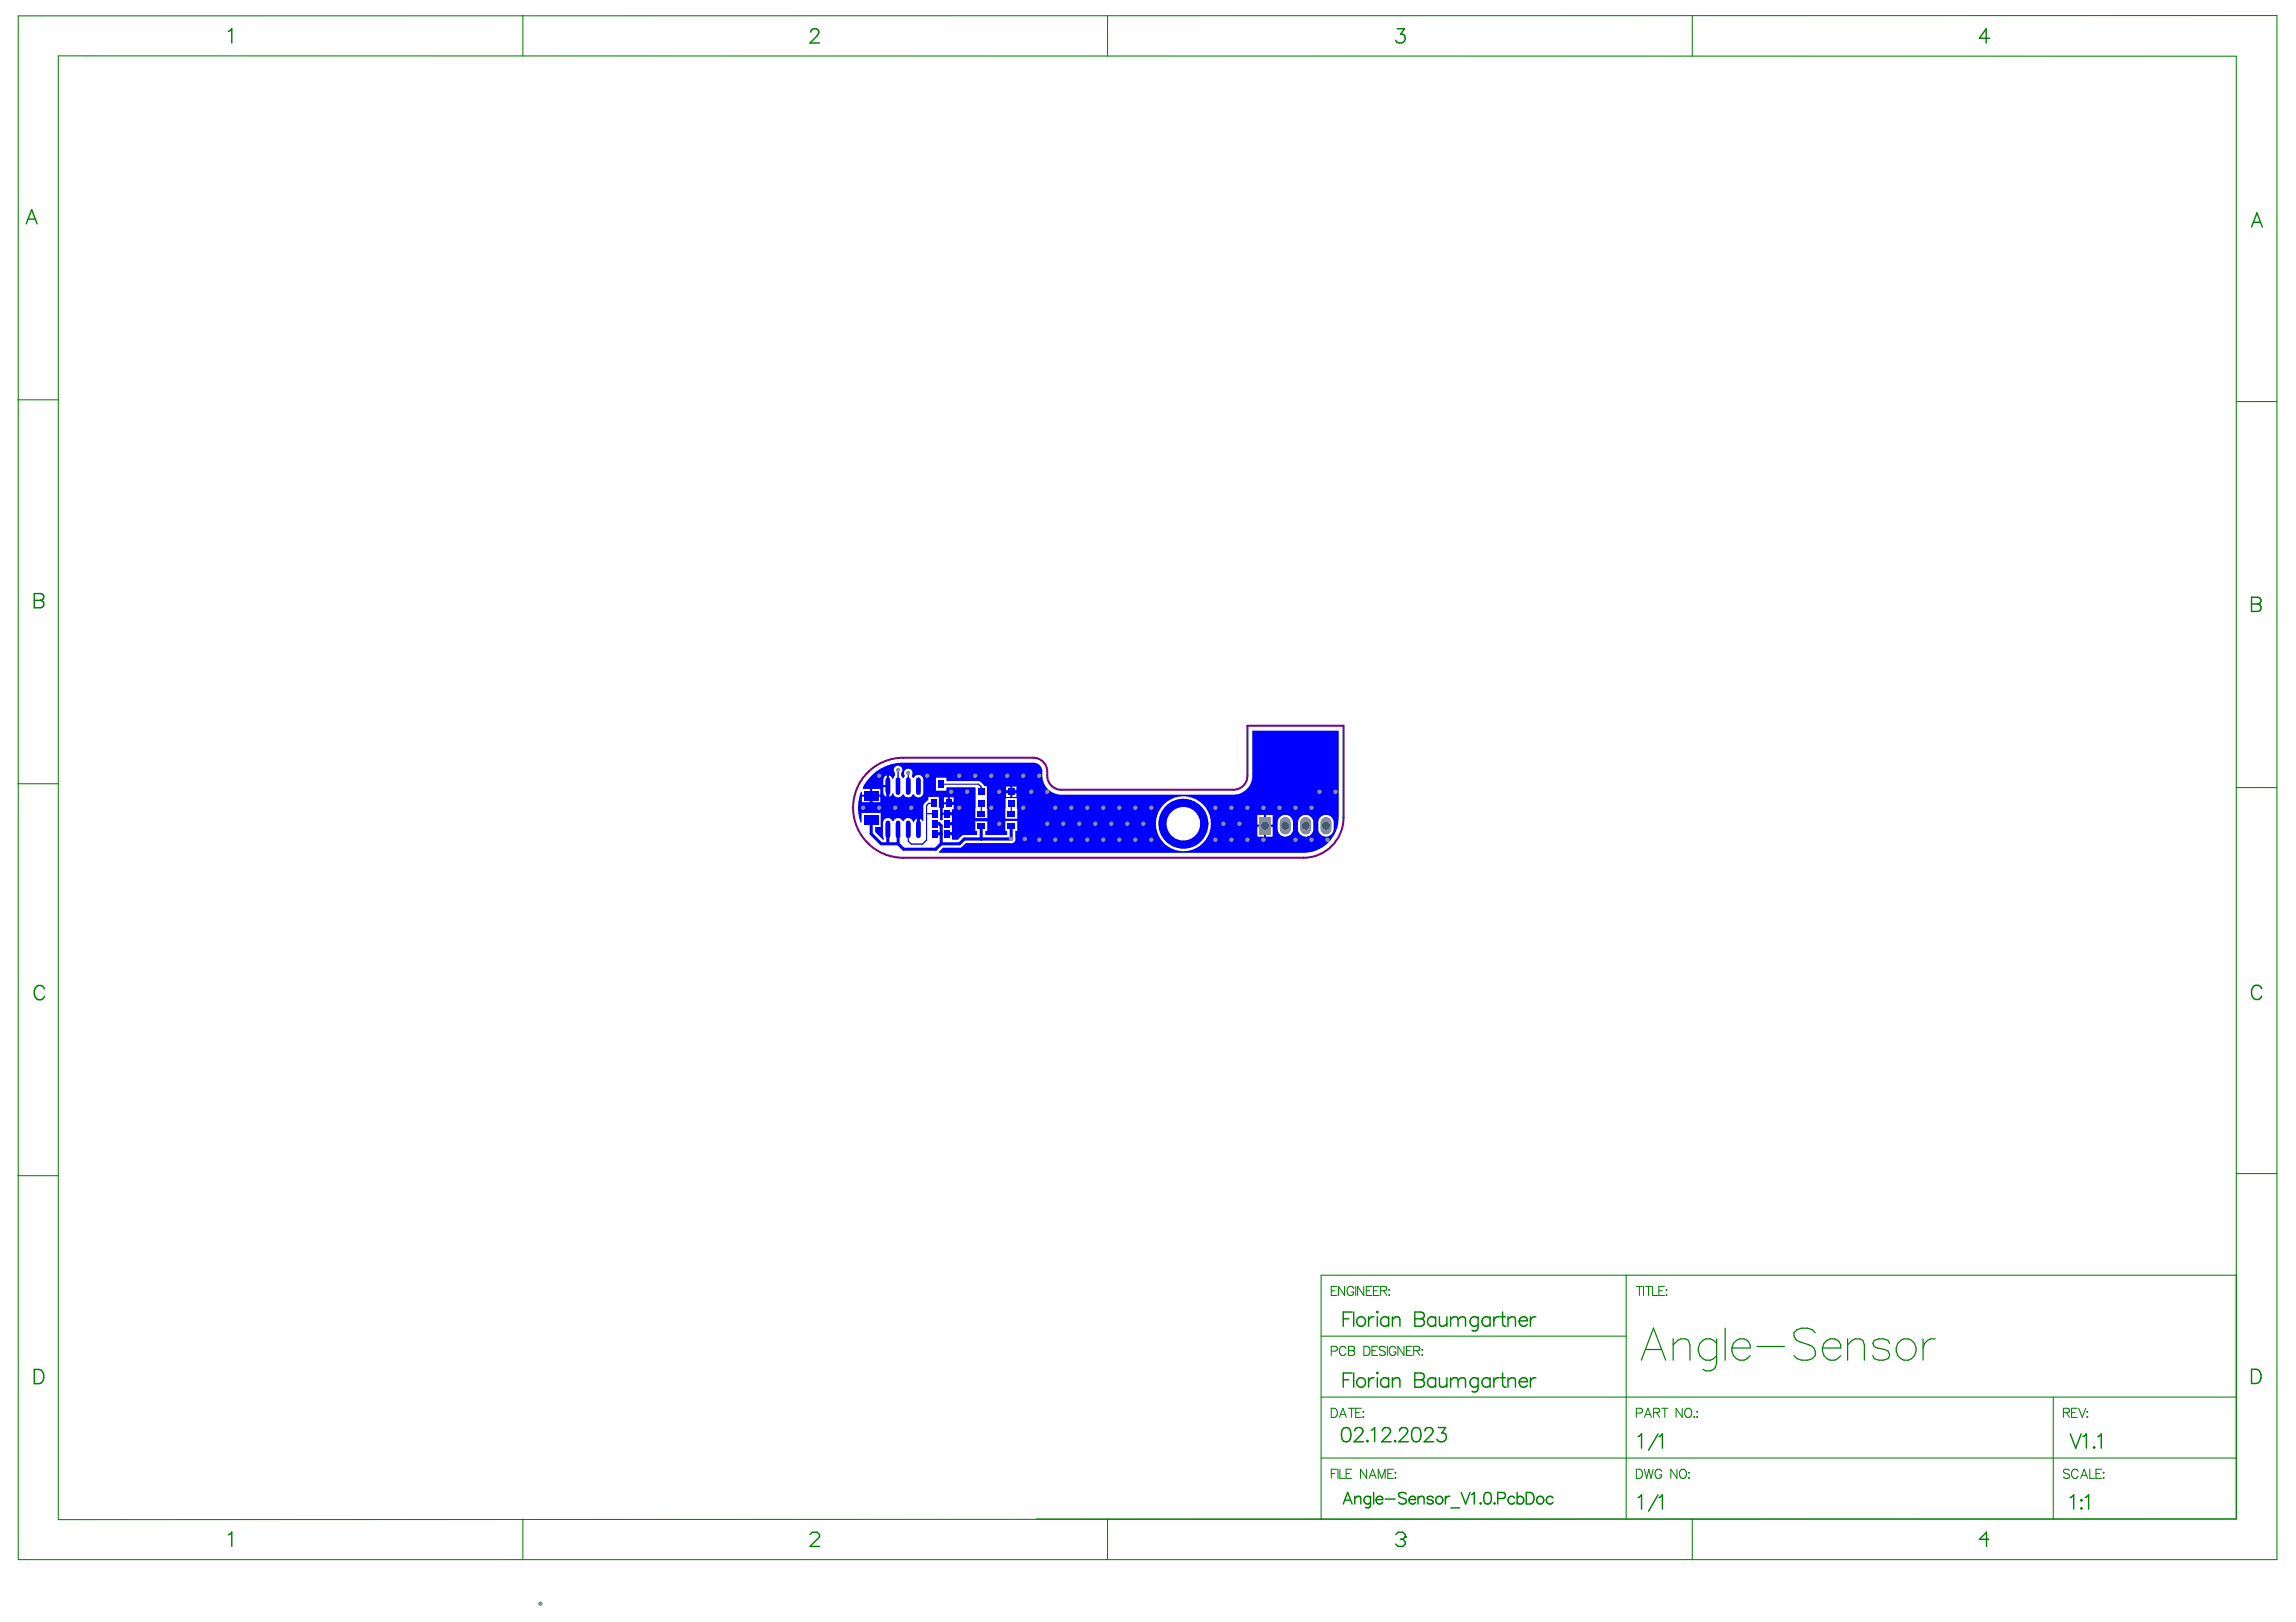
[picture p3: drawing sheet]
<svg xmlns="http://www.w3.org/2000/svg" width="297mm" height="210mm" viewBox="0 0 297 210" stroke-linecap="round" stroke-linejoin="round" font-family="sans-serif">
<g fill="none" stroke="#008000" stroke-width=".13">
<path d="M2.4 2.1l292.2-.1v199.8h-292.2zM7.5 7.2l281.8 .1v189.3l-281.8 .1zM67.6 2v5.3M143.3 2v5.3M218.9 2v5.3M2.3 51.7h5.2M289.3 52h5.3M2.3 101.4h5.2M289.3 101.9h5.3M2.3 152.1h5.2M289.3 151.9h5.3M170.9 172.9h39.5"/>
<path d="M172.2 174.8h.5a.31 .31 0 0 0 .3-.3 .31 .31 0 0 0-.3-.3h-.5v1.2M172.2 167h.5M173 166.5h-.8v1.2h.8M173.9 166.5v1.2l-.7-1.2v1.2M174.1 174.5a.44 .44 0 0 0-.5-.3 .44 .44 0 0 0-.3 .5v.3a.44 .44 0 0 0 .3 .4 .44 .44 0 0 0 .5-.3M174.5 174.2h.5l.2 .1v.4l-.2 .1a.31 .31 0 0 1 .3 .3 .31 .31 0 0 1-.3 .3h-.5zM174.5 174.8h.5M175.1 166.8a.44 .44 0 0 0-.5-.3 .44 .44 0 0 0-.3 .4v.3a.42 .42 0 0 0 .4 .5 .42 .42 0 0 0 .4-.5h-.3M175.4 166.5v1.2M176.4 166.5v1.2l-.8-1.2v1.2M176.4 174.2h.4a.63 .63 0 0 1 .5 .6 .63 .63 0 0 1-.5 .6h-.4zM176.8 167h.4"/>
<path d="M177.5 166.5h-.7v1.2h.7M177.5 174.8h.5M177.7 167h.4M178.2 174.2h-.7v1.2h.7M178.4 166.5h-.7v1.2h.7M178.6 167h.7l.1-.2-.1-.2-.2-.1h-.5v1.2M179 167l.4 .7M179.2 174.4a.45 .45 0 0 0-.4-.2 .45 .45 0 0 0-.4 .3l.1 .2 .6 .2 .1 .3a.52 .52 0 0 1-.8 0M179.5 174.2v1.2M179.7 166.9h.1zM179.7 167.6h.1zM180.6 174.5a.44 .44 0 0 0-.5-.3 .44 .44 0 0 0-.4 .5v.3a.42 .42 0 0 0 .5 .4 .42 .42 0 0 0 .4-.4h-.3"/>
<path d="M181.6 174.2v1.2l-.8-1.2v1.2M182 174.8h.4M182.7 174.2h-.7v1.2h.7M182.9 174.8l.7-.1 .1-.1-.1-.3-.2-.1h-.5v1.2M183.3 174.8l.4 .6M183.9 174.7h.2zM183.9 175.4h.2zM210.4 165v31.6M211.7 166.5h.8M212.1 166.5v1.2M212.6 166.5v1.2M212.9 166.5h.8"/>
<path d="M213.3 166.5v1.2M213.8 166.5v1.2h.7M214.6 167h.5M215.3 166.5h-.7v1.2h.7M215.5 166.9h.2zM215.5 167.6h.2zM289.3 165h-118.4v31.6M67.6 196.6v5.2M134.1 196.6h155.2M143.3 196.6v5.2M170.9 188.7h118.4M170.9 180.8h118.4"/>
<path d="M172.2 182.2h.4a.63 .63 0 0 1 .4 .6 .63 .63 0 0 1-.4 .6h-.4zM172.2 190.7h.5M173 190.1h-.8v1.2M173.1 190.1v1.2M173.3 183.4l.4-1.2 .5 1.2M173.3 190.1v1.2h.7M173.5 183h.5M174.2 190.7h.4M174.5 182.2h.8M174.9 182.2v1.2M174.9 190.1h-.7v1.2h.7M175.4 182.8h.4"/>
<path d="M176.1 182.2h-.7v1.2h.7M176.3 182.7h.1zM176.3 183.4h.1zM176.8 190.1v1.2l-.8-1.2v1.2M177.1 191.3l.5-1.2 .4 1.2M177.3 190.9h.6M178.3 191.3v-1.2l.5 1.2 .4-1.2v1.2M179.5 190.7h.5M180.3 190.1h-.8v1.2h.8M180.5 190.6h.1zM180.5 191.3h.1zM211.7 182.9h.5a.31 .31 0 0 0 .3-.3 .31 .31 0 0 0-.3-.4h-.5v1.2"/>
<path d="M211.7 190.1h.4a.63 .63 0 0 1 .4 .6 .63 .63 0 0 1-.4 .6h-.4zM212.7 190.1l.3 1.2 .3-1.2 .3 1.2 .3-1.2M212.7 183.4l.5-1.2 .5 1.2M212.9 183h.6M213.9 182.8h.7l.1-.2v-.2l-.3-.2h-.5v1.2M214.3 182.8l.4 .6M215 190.4a.44 .44 0 0 0-.5-.3 .44 .44 0 0 0-.4 .5v.3a.42 .42 0 0 0 .4 .4 .42 .42 0 0 0 .5-.4h-.3M215 182.2h.8M215.4 182.2v1.2M216.9 190.1v1.2l-.7-1.2v1.2M217.4 190.3a.44 .44 0 0 1 .5-.2 .44 .44 0 0 1 .3 .5v.3a.45 .45 0 0 1-.5 .4 .45 .45 0 0 1-.4-.4zM217.6 182.2v1.2l-.8-1.2v1.2"/>
<path d="M218.1 182.4a.44 .44 0 0 1 .5-.1 .44 .44 0 0 1 .3 .4v.3a.45 .45 0 0 1-.5 .4 .45 .45 0 0 1-.4-.4zM218.5 190.6h.1zM218.5 191.3h.1zM218.9 196.6v5.2M219.1 183.4h.1zM219.5 182.7h.1zM219.5 183.4h.1zM265.6 180.8v15.8M266.9 182.8h.7l.1-.2v-.2l-.2-.2h-.6v1.2M267.3 182.8l.4 .6M267.7 190.3a.45 .45 0 0 0-.4-.2 .45 .45 0 0 0-.4 .3l.2 .2 .5 .2 .1 .3a.52 .52 0 0 1-.8 0M268 182.8h.5"/>
<path d="M268.7 182.2h-.7v1.2h.7M268.8 190.4a.44 .44 0 0 0-.4-.3 .44 .44 0 0 0-.4 .5v.3a.44 .44 0 0 0 .4 .4 .44 .44 0 0 0 .4-.3M268.9 182.2l.5 1.2 .4-1.2M269.2 191.3l.4-1.2 .5 1.2M269.3 190.9h.6M270 182.7h.1zM270 183.4h.1zM270.4 190.1v1.2h.6M271.2 190.7h.4M271.9 190.1h-.7v1.2h.7M272.1 190.6h.1zM272.1 191.3h.1z"/>
</g>
<g fill="none" stroke="#008000" stroke-width=".18">
<path d="M29.5 4.1l.5-.4v1.9M104.9 4.2l.2-.4 .5-.1a.45 .45 0 0 1 .2 .7l-1 1.2h1.2M180.7 3.7h1l-.5 .7a.59 .59 0 0 1 .6 .7 .59 .59 0 0 1-.8 .5l-.3-.1-.1-.3M257.4 4.9h-1.3l.9-1.2v1.9M3.4 29l.7-1.9 .7 1.9M3.7 28.4h.8M291.3 29.4l.7-1.9 .7 1.9M291.5 28.8h.9M4.4 76.8h.8l.3 .1a.42 .42 0 0 1 0 .7l-.3 .1a.48 .48 0 0 1 .5 .5 .48 .48 0 0 1-.5 .5h-.8zM4.4 77.7h.8M291.3 77.3h.8l.2 .1a.42 .42 0 0 1 0 .7l-.2 .1a.48 .48 0 0 1 .4 .4 .48 .48 0 0 1-.4 .5h-.8zM291.3 78.2h.8"/>
<path d="M5.7 128a.68 .68 0 0 0-.7-.5 .68 .68 0 0 0-.6 .7 .81 .81 0 0 0 .2 .9 .81 .81 0 0 0 .9 .2l.2-.4M292.6 127.9a.68 .68 0 0 0-.8-.4 .68 .68 0 0 0-.5 .7 .81 .81 0 0 0 .2 .9 .81 .81 0 0 0 .8 .2l.3-.4M4.4 177.2h.6a.98 .98 0 0 1 .7 .9 .98 .98 0 0 1-.7 1h-.6zM173.8 178.6h.7M173.8 170.7h.7M174.9 169.8h-1.1v1.8M174.9 177.7h-1.1v1.8M175.1 169.8v1.8M175.1 177.7v1.8M177.1 170.4v1.2M177.1 178.3v1.2M177.8 178.3a.59 .59 0 0 0-.7 .5"/>
<path d="M177.8 170.4a.59 .59 0 0 0-.7 .5M178.2 177.6l.1 .1-.1 .1-.1-.1zM178.2 170.4v1.2M178.2 178.3v1.2M178.2 169.7l.1 .1-.1 .1-.1-.1zM179.7 178.6a.59 .59 0 0 0-.9-.1 .59 .59 0 0 0 0 .8 .59 .59 0 0 0 .9 0M179.7 170.4v1.2M179.7 178.3v1.2M179.7 170.7a.59 .59 0 0 0-.9-.1 .59 .59 0 0 0 0 .9 .59 .59 0 0 0 .9-.1M180.1 178.6l.5-.3 .4 .1 .1 .2v.9M180.1 170.4v1.2M180.1 178.3v1.2"/>
<path d="M180.1 170.8l.5-.4 .4 .1 .1 .3v.8M183 177.7h.8l.3 .1a.43 .43 0 0 1 0 .7l-.3 .1a.48 .48 0 0 1 .5 .4 .48 .48 0 0 1-.5 .5h-.8zM183 178.6h.8M183 169.8h.8l.3 .1a.43 .43 0 0 1 0 .7l-.3 .1a.48 .48 0 0 1 .5 .4 .48 .48 0 0 1-.5 .5h-.8zM183 170.7h.8M185.7 178.6a.59 .59 0 0 0-.8-.1 .59 .59 0 0 0 0 .8 .59 .59 0 0 0 .8 0M185.7 170.4v1.2M185.7 178.3v1.2M185.7 170.7a.59 .59 0 0 0-.8-.1 .59 .59 0 0 0 0 .9 .59 .59 0 0 0 .8-.1M186.2 178.3v.9l.1 .2 .4 .1 .5-.3M186.2 170.4v.9l.1 .2 .4 .1 .5-.3M187.2 170.4v1.2"/>
<path d="M187.2 178.3v1.2M187.7 178.6l.4-.3 .4 .1 .1 .2M187.7 170.4v1.2M187.7 178.3v1.2M187.7 170.8l.4-.4 .4 .1 .1 .3M188.6 178.6l.5-.3 .4 .1 .1 .2v.9M188.6 170.8v.8M188.6 178.6v.9M188.6 170.8l.5-.4 .4 .1 .1 .3v.8M191.2 170.7a.59 .59 0 0 0-.8-.1 .59 .59 0 0 0 0 .9 .59 .59 0 0 0 .8-.1M191.2 178.6a.59 .59 0 0 0-.8-.1 .59 .59 0 0 0 0 .8 .59 .59 0 0 0 .8 0M191.2 170.4v1.4a.48 .48 0 0 1-.3 .4 .48 .48 0 0 1-.5 0"/>
<path d="M191.2 178.3v1.4a.48 .48 0 0 1-.3 .4 .48 .48 0 0 1-.5-.1M192.8 178.6a.59 .59 0 0 0-.9-.1 .59 .59 0 0 0 0 .8 .59 .59 0 0 0 .9 0M192.8 170.4v1.2M192.8 178.3v1.2M192.8 170.7a.59 .59 0 0 0-.9-.1 .59 .59 0 0 0 0 .9 .59 .59 0 0 0 .9-.1M193.3 170.4v1.2M193.3 178.3v1.2M194 178.3a.59 .59 0 0 0-.7 .5M194 170.4a.59 .59 0 0 0-.7 .5M194.1 178.3h.6M194.1 170.4h.6M194.4 177.7v1.5l.1 .2 .3 .1"/>
<path d="M194.4 169.8v1.5l.1 .2 .3 .1M195.1 170.4v1.2M195.1 178.3v1.2M195.1 178.6l.4-.3 .5 .1 .1 .2v.9M195.1 170.8l.4-.4 .5 .1 .1 .3v.8M196.5 178.8a.58 .58 0 0 0 .4 .7 .58 .58 0 0 0 .7-.2M196.5 170.9a.58 .58 0 0 0 .4 .7 .58 .58 0 0 0 .7-.2M196.6 178.6a.51 .51 0 0 1 .6-.3 .51 .51 0 0 1 .4 .5h-1.1zM196.6 170.7a.51 .51 0 0 1 .6-.3 .51 .51 0 0 1 .4 .5h-1.1zM198 170.4v1.2M198 178.3v1.2M198.7 178.3a.59 .59 0 0 0-.7 .5"/>
<path d="M198.7 170.4a.59 .59 0 0 0-.7 .5M291.3 177.2h.6a.98 .98 0 0 1 .6 .9 .98 .98 0 0 1-.6 .9h-.6zM29.5 198.6l.5-.3v1.8M104.8 198.6l.3-.3h.6l.3 .3v.3l-1.2 1.2h1.2M173.8 194.6l.6-1.5 .5 1.5M173.8 184.8a.6 .6 0 0 1 .9 .3 1.52 1.52 0 0 1-.2 1.4 .6 .6 0 0 1-.9-.3 1.52 1.52 0 0 1 .2-1.4zM174 194.1h.7M175.3 185.2l.1-.4 .6-.1a.45 .45 0 0 1 .2 .7l-1 1.2h1.2M175.3 193.6v1M175.3 193.9l.3-.3 .4 .1 .1 .9M176.8 186.5l.1-.1 .1 .1-.1 .1zM177.3 193.8a.48 .48 0 0 0-.7 0 .48 .48 0 0 0 0 .7 .48 .48 0 0 0 .7-.1"/>
<path d="M177.3 193.6v1.2a.39 .39 0 0 1-.2 .3 .39 .39 0 0 1-.4 0M177.4 185.1l.4-.4v1.9M177.7 193.1v1.5M178 194.1a.47 .47 0 0 0 .3 .5 .47 .47 0 0 0 .6-.2M178.1 193.8a.41 .41 0 0 1 .5-.2 .41 .41 0 0 1 .3 .5h-.9zM178.8 185.2l.2-.4 .5-.1a.45 .45 0 0 1 .3 .7l-1 1.2h1.2M179.2 194h1.3M180.4 186.5l.1-.1 .1 .1-.1 .1zM180.6 198.6l.3-.3h.6l.3 .3v.3M181.1 185.2l.1-.4 .6-.1a.45 .45 0 0 1 .2 .7l-1 1.2h1.2M181.2 199.2h.3M181.5 199.2l.3 .3v.3l-.3 .3h-.6l-.3-.3"/>
<path d="M181.8 198.9h.1M181.8 198.9l-.3 .3M181.9 193.3a.57 .57 0 0 0-.5-.2 .57 .57 0 0 0-.5 .4l.2 .2 .6 .2a.37 .37 0 0 1 .2 .3 .37 .37 0 0 1-.1 .4 .69 .69 0 0 1-.9-.2M182.3 194.1a.47 .47 0 0 0 .3 .5 .47 .47 0 0 0 .5-.2M182.3 193.8a.41 .41 0 0 1 .5-.2 .41 .41 0 0 1 .3 .5h-.8zM182.9 184.8a.6 .6 0 0 1 .9 .3 1.52 1.52 0 0 1-.2 1.4 .6 .6 0 0 1-.9-.3 1.52 1.52 0 0 1 .2-1.4zM183.5 193.9l.3-.3 .4 .1v.9M183.5 193.6v1M184.3 185.2l.2-.4 .5-.1a.45 .45 0 0 1 .3 .7l-1 1.2h1.2M185.4 193.8a.45 .45 0 0 0-.8 0 .82 .82 0 0 0 .7 .4l.1 .2a.45 .45 0 0 1-.8 0M186.1 184.7h.9l-.5 .7a.59 .59 0 0 1 .6 .7 .59 .59 0 0 1-.8 .5l-.2-.1-.2-.3M187 193.6v1"/>
<path d="M187.6 193.6a.48 .48 0 0 0-.6 .5M187.7 195.1h1.1M189 193.1l.6 1.5 .6-1.5M190.4 193.4l.3-.3v1.5M191.5 194.6v-.1l.1 .1h-.1zM192.2 193.2a.49 .49 0 0 1 .7 .2 1.24 1.24 0 0 1-.2 1.2 .49 .49 0 0 1-.7-.3 1.24 1.24 0 0 1 .2-1.1zM193.3 194.6l.1-.1v.1zM193.8 193.9h.6a.39 .39 0 0 0 .4-.4 .39 .39 0 0 0-.4-.4h-.6v1.5M196 193.8a.48 .48 0 0 0-.8 0 .48 .48 0 0 0 0 .7 .48 .48 0 0 0 .8-.1M196.3 193.8a.48 .48 0 0 1 .7 0 .48 .48 0 0 1 0 .7 .48 .48 0 0 1-.7-.1M196.3 193.1v1.5M197.5 193.1h.5a.8 .8 0 0 1 .5 .8 .8 .8 0 0 1-.5 .7h-.5z"/>
<path d="M200.9 193.8a.48 .48 0 0 0-.7 0 .48 .48 0 0 0 0 .7 .48 .48 0 0 0 .7-.1M211.9 193.8l.5-.3v1.8M211.9 185.9l.5-.3v1.8M214.5 193.5l-1.2 2.1M214.5 185.6l-1.2 2.1M214.6 193.8l.5-.3v1.8M214.6 185.9l.5-.3v1.8M257.3 199.2h-1.2l.9-.9v1.8M267.8 193.8l.5-.3v1.8M267.8 185.6l.7 1.8 .7-1.8M269.2 194.2l.1-.1 .1 .1h-.1zM269.2 195.2l.1-.1 .1 .1-.1 .1z"/>
<path d="M269.5 185.9l.4-.3v1.8M269.8 193.8l.4-.3v1.8M270.8 187.3l.1-.1 .1 .1-.1 .1zM271.4 185.9l.4-.3v1.8"/>
<circle cx="176.1" cy="178.9" r=".61"/>
<circle cx="176.1" cy="171" r=".6"/>
<circle cx="186.2" cy="194.1" r=".5"/>
<circle cx="199.2" cy="194.1" r=".5"/>
</g>
<g fill="none" stroke="#008000" stroke-width=".16">
<path d="M212.3 176l1.6-4.1 1.6 4.1M212.9 174.6h2M216.5 173.3v2.7M216.5 174.1l.6-.6 .3-.2h.6l.4 .2 .2 .6v1.9M222.1 173.9a1.34 1.34 0 0 0-1.9-.4 1.34 1.34 0 0 0-.3 1.9 1.25 1.25 0 0 0 2.2 0M222.1 173.3v3.1a1.09 1.09 0 0 1-.7 1 1.09 1.09 0 0 1-1.1-.2M223.2 171.9v4.1M224.1 174.4a1.3 1.3 0 0 0 .7 1.5 1.3 1.3 0 0 0 1.6-.5M224.6 173.5a1.09 1.09 0 0 1 1.3-.1 1.09 1.09 0 0 1 .5 1h-2.3l.2-.5zM227.3 174.2h3.6M234.8 172.5a1.82 1.82 0 0 0-2.7 0 1.06 1.06 0 0 0 .8 1.2l1.2 .4a1.12 1.12 0 0 1 .7 1.3 1.82 1.82 0 0 1-2.7 0M235.8 174.4a1.3 1.3 0 0 0 .7 1.5 1.3 1.3 0 0 0 1.6-.5"/>
<path d="M236.4 173.5a1.09 1.09 0 0 1 1.2-.1 1.09 1.09 0 0 1 .5 1h-2.3l.2-.5zM239 174.1l.6-.6 .4-.2h.6l.4 .2 .2 .6v1.9M239 173.3v2.7M244.5 173.9l-.2-.4-.6-.2h-.6l-.6 .2-.2 .4 .2 .3 1.8 .6 .2 .6-.2 .4-.6 .2h-.6l-.6-.2-.2-.4M245.5 173.9a1.34 1.34 0 0 1 1.9-.4 1.34 1.34 0 0 1 .3 1.9 1.34 1.34 0 0 1-1.9 .3 1.34 1.34 0 0 1-.3-1.8zM248.8 173.3v2.7M250.4 173.3a1.33 1.33 0 0 0-1.6 1.1"/>
</g>
<path d="M112.7 100.4l-.5 .6-.6 1 .1 .1h.9v.7h-1.1v-.3h-.1a5.7 5.7 0 0 0-.1 3.9h.2v-1.2h2.4v1.8h-.7v.7l1 1h.1l-.1-.5v-1.7a.64 .64 0 0 1 .5-.6 .64 .64 0 0 1 .8 .4h.1a.64 .64 0 0 1 .6-.4 .64 .64 0 0 1 .6 .4h.1a.63 .63 0 0 1 .7-.4 .63 .63 0 0 1 .5 .5h.2a.52 .52 0 0 1 .4-.5v1.4h.2v-1.4l.4 .3h.2v-2.1l.4-.4 .2-.1v-.5h1.4v1.4h.1v1.6l.2 .1 .1-.1 .1-.7h1.1v1.1h-.5v.2h.5v1.1h-.5v.2h.5v.6l.8 .1 .5-.5 .3-.1h1.7v-.6h-.2v-1.3h1.5v1.3h-.2v.6h2.8v-.6h-.2v-1.3h1.5v1.3h-.3v.9a.54 .54 0 0 1-.1 .6 .54 .54 0 0 1-.5 .1h-5.7l-.7 .6h-2.3l-.5 .5v.2h47.1a4.5 4.5 0 0 0 4.6-4.6v-11.2h-11.2v5.8a2.44 2.44 0 0 1-2.4 2.4h-22.3a2.44 2.44 0 0 1-2.4-2.4 1.31 1.31 0 0 0-1.2-1.7h-16.9a5.8 5.8 0 0 0-4.1 1.7zM115.9 99.2a.55 .55 0 0 1 .7 .1 .55 .55 0 0 1 0 .7v.4l.2 .3h.1l.1-.2a.59 .59 0 0 1 .1-.9 .59 .59 0 0 1 .8 0 .59 .59 0 0 1 .1 .9l.1 .2h.1a.64 .64 0 0 1 .7-.4 .64 .64 0 0 1 .6 .6v1.7a.64 .64 0 0 1-.6 .6 .64 .64 0 0 1-.7-.4h-.1a.64 .64 0 0 1-.6 .4 .64 .64 0 0 1-.6-.4h-.1a.63 .63 0 0 1-.7 .4 .63 .63 0 0 1-.5-.5h-.2a.52 .52 0 0 1-.4 .4v-2.8a.52 .52 0 0 1 .4 .5h.2l.2-.4v-.4a.54 .54 0 0 1 .1-.8zM114.5 100.5l.2-.2v1.3h-.4v-.7zM121.1 100.6h1.3v.5h4.2a1.13 1.13 0 0 1 .7 .6h.4v4.2h-1.5v-4h-3.8v.4h-1.3zM130.1 101.8h.6v.5h-.6zM131 101.8h.5v.5h-.5zM112.8 102.1h1.1v.7h-1.1zM114.3 101.9h.4v1.2a.56 .56 0 0 1-.4-.5zM130.1 102.6h.6v.5h-.6zM131 102.6h.5v.5h-.5zM111.5 103.1h1.1v.7h-1.1zM112.8 103.1h1.1v.7h-1.1zM122.1 103.2h.5v.6h-.5zM122.9 103.2h.5v.6h-.5zM122.1 104.1h1.3v.6h-.3v.5h-1.1v-.6h.1zM130.1 103.3h1.5v2.6h-1.5zM162.7 105.5h.8v1.2h-.8zM163.8 105.5h.8v1.2h-.8zM162.7 107h.8v1.3h-.8zM163.8 107h.8v1.3h-.8zM165.6 105.7a1 1 0 0 1 1.1-.2 1 1 0 0 1 .6 .9 1.51 1.51 0 0 1-.5 1.7 1 1 0 0 1-1.5-.8 1.65 1.65 0 0 1 .3-1.6zM168.2 105.7a1 1 0 0 1 1.1-.2 1 1 0 0 1 .6 .9 1.51 1.51 0 0 1-.5 1.7 1 1 0 0 1-1.5-.8 1.65 1.65 0 0 1 .3-1.6zM170.8 105.7a1 1 0 0 1 1.1-.2 1 1 0 0 1 .6 .9 1.51 1.51 0 0 1-.5 1.7 1 1 0 0 1-1.5-.8 1.65 1.65 0 0 1 .3-1.6zM149.5 106.6a3.6 3.6 0 0 1 7.2 0 3.6 3.6 0 0 1-7.2 0z" fill="#00f"/>
<path d="M116.2 99.6v2.1M117.5 100v1.7M120.8 104h-.6l-.3 .2v4.5l-.6 .5h-1.4l-.4-.4v-1.5M121.8 101.5h4.8l.3 .3v.7M126.9 105.3h.1M126.9 104v1.3M130.8 104h.1M130.8 104v1.3" fill="none" stroke="#00f" stroke-width=".16"/>
<g fill="none" stroke="#00f" stroke-width=".4">
<path d="M112.7 103v1.2l.5 .4h5.6M114 109.2h2.2M114.9 101.7v2.9M114.9 107.3v1.9M114.9 104.6h.1M116.2 109.2l.7 .7h4.2l.7-.7M116.2 107.3v1.9M118.8 107.3v-3.3l1.3-1.3h3.5l.4 .4v4.4l-.4 .4h-1M118.8 104.6h.1M121 106.6h.5l.3 .3v2.3M121 107.9h.8M122.6 106.6h1.3"/>
<path d="M122.7 104h1.3M123.9 106.6h.1M124 106.2l.1-.1h4.5l.5-.5v-2.7l.4-.4h2.6l.5 .4v5.7M124 105.3h-1.4M126.9 106.9v1.7M130.8 106.9v1.7h-6.1l-.6 .6h-2.3"/>
</g>
<circle cx="121" cy="106.6" r=".2" fill="#00f"/>
<path d="M112.7 106.1v1.8l1.3 1.3" fill="none" stroke="#00f" stroke-width=".4"/>
<path d="M119.9 105.3h1.1" fill="none" stroke="#00f" stroke-width=".16"/>
<circle cx="153.1" cy="106.6" r="2.7" fill="none" stroke="#00f" stroke-width="1.1"/>
<circle cx="69.9" cy="207.5" r=".28" fill="#808080"/>
<circle cx="69.9" cy="207.5" r=".16" fill="#a6968d"/>
<circle cx="111.7" cy="104.5" r=".28" fill="#808080"/>
<circle cx="111.7" cy="104.5" r=".16" fill="#a6968d"/>
<circle cx="113.7" cy="100.4" r=".28" fill="#808080"/>
<circle cx="113.7" cy="100.4" r=".16" fill="#a6968d"/>
<circle cx="113.7" cy="104.5" r=".28" fill="#808080"/>
<circle cx="113.7" cy="104.5" r=".16" fill="#a6968d"/>
<circle cx="115.8" cy="104.5" r=".29" fill="#808080"/>
<circle cx="115.8" cy="104.5" r=".16" fill="#a6968d"/>
<circle cx="117.9" cy="104.5" r=".29" fill="#808080"/>
<circle cx="117.9" cy="104.5" r=".16" fill="#a6968d"/>
<circle cx="119.9" cy="100.4" r=".28" fill="#808080"/>
<circle cx="119.9" cy="100.4" r=".16" fill="#a6968d"/>
<circle cx="123.1" cy="102.5" r=".28" fill="#808080"/>
<circle cx="123.1" cy="102.5" r=".16" fill="#a6968d"/>
<circle cx="124.1" cy="100.4" r=".29" fill="#808080"/>
<circle cx="124.1" cy="100.4" r=".16" fill="#a6968d"/>
<circle cx="125.1" cy="102.5" r=".29" fill="#808080"/>
<circle cx="125.1" cy="102.5" r=".16" fill="#a6968d"/>
<circle cx="124.1" cy="104.5" r=".29" fill="#808080"/>
<circle cx="124.1" cy="104.5" r=".16" fill="#a6968d"/>
<circle cx="126.2" cy="100.4" r=".29" fill="#808080"/>
<circle cx="126.2" cy="100.4" r=".16" fill="#a6968d"/>
<circle cx="128.2" cy="100.4" r=".29" fill="#808080"/>
<circle cx="128.2" cy="100.4" r=".16" fill="#a6968d"/>
<circle cx="129.3" cy="102.5" r=".29" fill="#808080"/>
<circle cx="129.3" cy="102.5" r=".16" fill="#a6968d"/>
<circle cx="128.2" cy="104.5" r=".29" fill="#808080"/>
<circle cx="128.2" cy="104.5" r=".16" fill="#a6968d"/>
<circle cx="129.3" cy="106.6" r=".28" fill="#808080"/>
<circle cx="129.3" cy="106.6" r=".16" fill="#a6968d"/>
<circle cx="130.3" cy="100.4" r=".29" fill="#808080"/>
<circle cx="130.3" cy="100.4" r=".16" fill="#a6968d"/>
<circle cx="132.4" cy="100.4" r=".29" fill="#808080"/>
<circle cx="132.4" cy="100.4" r=".16" fill="#a6968d"/>
<circle cx="133.4" cy="102.5" r=".29" fill="#808080"/>
<circle cx="133.4" cy="102.5" r=".16" fill="#a6968d"/>
<circle cx="132.4" cy="104.5" r=".29" fill="#808080"/>
<circle cx="132.4" cy="104.5" r=".16" fill="#a6968d"/>
<circle cx="134.5" cy="100.4" r=".29" fill="#808080"/>
<circle cx="134.5" cy="100.4" r=".16" fill="#a6968d"/>
<circle cx="135.5" cy="102.5" r=".29" fill="#808080"/>
<circle cx="135.5" cy="102.5" r=".16" fill="#a6968d"/>
<circle cx="135.5" cy="106.6" r=".29" fill="#808080"/>
<circle cx="135.5" cy="106.6" r=".16" fill="#a6968d"/>
<circle cx="134.5" cy="108.7" r=".28" fill="#808080"/>
<circle cx="134.5" cy="108.7" r=".16" fill="#a6968d"/>
<circle cx="136.5" cy="104.5" r=".29" fill="#808080"/>
<circle cx="136.5" cy="104.5" r=".16" fill="#a6968d"/>
<circle cx="137.6" cy="106.6" r=".29" fill="#808080"/>
<circle cx="137.6" cy="106.6" r=".16" fill="#a6968d"/>
<circle cx="136.5" cy="108.7" r=".29" fill="#808080"/>
<circle cx="136.5" cy="108.7" r=".16" fill="#a6968d"/>
<circle cx="138.6" cy="104.5" r=".29" fill="#808080"/>
<circle cx="138.6" cy="104.5" r=".16" fill="#a6968d"/>
<circle cx="139.6" cy="106.6" r=".29" fill="#808080"/>
<circle cx="139.6" cy="106.6" r=".16" fill="#a6968d"/>
<circle cx="138.6" cy="108.7" r=".29" fill="#808080"/>
<circle cx="138.6" cy="108.7" r=".16" fill="#a6968d"/>
<circle cx="140.7" cy="104.5" r=".29" fill="#808080"/>
<circle cx="140.7" cy="104.5" r=".16" fill="#a6968d"/>
<circle cx="141.7" cy="106.6" r=".29" fill="#808080"/>
<circle cx="141.7" cy="106.6" r=".16" fill="#a6968d"/>
<circle cx="140.7" cy="108.7" r=".29" fill="#808080"/>
<circle cx="140.7" cy="108.7" r=".16" fill="#a6968d"/>
<circle cx="142.7" cy="104.5" r=".29" fill="#808080"/>
<circle cx="142.7" cy="104.5" r=".16" fill="#a6968d"/>
<circle cx="143.8" cy="106.6" r=".29" fill="#808080"/>
<circle cx="143.8" cy="106.6" r=".16" fill="#a6968d"/>
<circle cx="142.7" cy="108.7" r=".28" fill="#808080"/>
<circle cx="142.7" cy="108.7" r=".16" fill="#a6968d"/>
<circle cx="144.8" cy="104.5" r=".29" fill="#808080"/>
<circle cx="144.8" cy="104.5" r=".16" fill="#a6968d"/>
<circle cx="145.8" cy="106.6" r=".29" fill="#808080"/>
<circle cx="145.8" cy="106.6" r=".16" fill="#a6968d"/>
<circle cx="144.8" cy="108.7" r=".29" fill="#808080"/>
<circle cx="144.8" cy="108.7" r=".16" fill="#a6968d"/>
<circle cx="146.9" cy="104.5" r=".29" fill="#808080"/>
<circle cx="146.9" cy="104.5" r=".16" fill="#a6968d"/>
<circle cx="147.9" cy="106.6" r=".29" fill="#808080"/>
<circle cx="147.9" cy="106.6" r=".16" fill="#a6968d"/>
<circle cx="146.9" cy="108.7" r=".28" fill="#808080"/>
<circle cx="146.9" cy="108.7" r=".16" fill="#a6968d"/>
<circle cx="149" cy="104.5" r=".29" fill="#808080"/>
<circle cx="149" cy="104.5" r=".16" fill="#a6968d"/>
<circle cx="149" cy="108.7" r=".29" fill="#808080"/>
<circle cx="149" cy="108.7" r=".16" fill="#a6968d"/>
<circle cx="157.2" cy="104.5" r=".29" fill="#808080"/>
<circle cx="157.2" cy="104.5" r=".16" fill="#a6968d"/>
<circle cx="158.3" cy="106.6" r=".28" fill="#808080"/>
<circle cx="158.3" cy="106.6" r=".16" fill="#a6968d"/>
<circle cx="157.2" cy="108.7" r=".29" fill="#808080"/>
<circle cx="157.2" cy="108.7" r=".16" fill="#a6968d"/>
<circle cx="159.3" cy="104.5" r=".29" fill="#808080"/>
<circle cx="159.3" cy="104.5" r=".16" fill="#a6968d"/>
<circle cx="160.3" cy="106.6" r=".28" fill="#808080"/>
<circle cx="160.3" cy="106.6" r=".16" fill="#a6968d"/>
<circle cx="159.3" cy="108.7" r=".29" fill="#808080"/>
<circle cx="159.3" cy="108.7" r=".16" fill="#a6968d"/>
<circle cx="161.4" cy="104.5" r=".28" fill="#808080"/>
<circle cx="161.4" cy="104.5" r=".16" fill="#a6968d"/>
<circle cx="161.4" cy="108.7" r=".28" fill="#808080"/>
<circle cx="161.4" cy="108.7" r=".16" fill="#a6968d"/>
<circle cx="163.5" cy="104.5" r=".28" fill="#808080"/>
<circle cx="163.5" cy="104.5" r=".16" fill="#a6968d"/>
<circle cx="163.5" cy="108.7" r=".28" fill="#808080"/>
<circle cx="163.5" cy="108.7" r=".16" fill="#a6968d"/>
<circle cx="165.5" cy="104.5" r=".28" fill="#808080"/>
<circle cx="165.5" cy="104.5" r=".16" fill="#a6968d"/>
<circle cx="167.6" cy="104.5" r=".28" fill="#808080"/>
<circle cx="167.6" cy="104.5" r=".16" fill="#a6968d"/>
<circle cx="167.6" cy="108.7" r=".28" fill="#808080"/>
<circle cx="167.6" cy="108.7" r=".16" fill="#a6968d"/>
<circle cx="170.7" cy="102.5" r=".28" fill="#808080"/>
<circle cx="170.7" cy="102.5" r=".16" fill="#a6968d"/>
<circle cx="169.7" cy="104.5" r=".28" fill="#808080"/>
<circle cx="169.7" cy="104.5" r=".16" fill="#a6968d"/>
<circle cx="169.7" cy="108.7" r=".28" fill="#808080"/>
<circle cx="169.7" cy="108.7" r=".16" fill="#a6968d"/>
<circle cx="172.8" cy="102.5" r=".28" fill="#808080"/>
<circle cx="172.8" cy="102.5" r=".16" fill="#a6968d"/>
<circle cx="171.7" cy="108.7" r=".28" fill="#808080"/>
<circle cx="171.7" cy="108.7" r=".16" fill="#a6968d"/>
<circle cx="132.6" cy="108.6" r=".28" fill="#808080"/>
<circle cx="132.6" cy="108.6" r=".16" fill="#a6968d"/>
<circle cx="130.8" cy="108.6" r=".28" fill="#808080"/>
<circle cx="130.8" cy="108.6" r=".16" fill="#a6968d"/>
<circle cx="116.2" cy="99.6" r=".28" fill="#808080"/>
<circle cx="116.2" cy="99.6" r=".16" fill="#a6968d"/>
<circle cx="117.5" cy="100" r=".28" fill="#808080"/>
<circle cx="117.5" cy="100" r=".16" fill="#a6968d"/>
<path d="M171.5 106.4v.9" fill="none" stroke="#808080" stroke-width="1.5"/>
<circle cx="171.5" cy="106.9" r=".47" fill="#1f4769"/>
<path d="M168.9 106.4v.9" fill="none" stroke="#808080" stroke-width="1.5"/>
<circle cx="168.9" cy="106.9" r=".47" fill="#1f4769"/>
<path d="M166.3 106.4v.9" fill="none" stroke="#808080" stroke-width="1.5"/>
<circle cx="166.3" cy="106.9" r=".47" fill="#1f4769"/>
<path d="M162.9 105.7h1.5v2.3h-1.5z" fill-rule="evenodd" fill="#808080"/>
<circle cx="163.7" cy="106.9" r=".47" fill="#1f4769"/>
<g fill="#00f">
<path d="M130.4 103.6h.8v.8h-.8z" fill-rule="evenodd"/>
<path d="M130.4 102h.8v.9h-.8z" fill-rule="evenodd"/>
<path d="M130.4 105h.9v.6h-.9z" fill-rule="evenodd"/>
<path d="M130.4 106.5h.9v.7h-.9z" fill-rule="evenodd"/>
<path d="M126.5 103.6h.9v.8h-.9z" fill-rule="evenodd"/>
<path d="M126.5 102h.9v.9h-.9z" fill-rule="evenodd"/>
<path d="M126.5 105h.9v.6h-.9z" fill-rule="evenodd"/>
<path d="M126.5 106.5h.9v.7h-.9z" fill-rule="evenodd"/>
<path d="M120.6 107.4h.7v1h-.7z" fill-rule="evenodd"/>
<path d="M122.2 107.4h.7v1h-.7z" fill-rule="evenodd"/>
<path d="M120.6 106.1h.7v1h-.7z" fill-rule="evenodd"/>
<path d="M122.2 106.1h.7v1h-.7z" fill-rule="evenodd"/>
<path d="M122.2 104.8h.7v1h-.7z" fill-rule="evenodd"/>
<path d="M120.6 104.8h.7v1h-.7z" fill-rule="evenodd"/>
<path d="M122.4 103.4h.7v1.1h-.7z" fill-rule="evenodd"/>
<path d="M120.4 103.4h.7v1.1h-.7z" fill-rule="evenodd"/>
<path d="M121.4 101h.7v1h-.7z" fill-rule="evenodd"/>
</g>
<path d="M114.9 100.9v1.7M114.9 106.5v1.7M116.2 100.9v1.7M116.2 106.5v1.7M117.5 100.9v1.7M117.5 106.5v1.7M118.8 100.9v1.7M118.8 106.5v1.7" fill="none" stroke="#00f" stroke-width=".62"/>
<g fill="#00f">
<path d="M111.8 102.4h1.8v1.1h-1.8z" fill-rule="evenodd"/>
<path d="M111.8 105.5h1.8v1.2h-1.8z" fill-rule="evenodd"/>
</g>
<path d="M112 100.3a6.5 6.5 0 0 1 4.8-2.2h16.9a1.9 1.9 0 0 1 1.8 2.3 1.81 1.81 0 0 0 1.8 1.8h22.3a1.81 1.81 0 0 0 1.8-1.8v-6.5h12.4v11.9a5.2 5.2 0 0 1-5.2 5.2h-51.8a6.5 6.5 0 0 1-5.8-3.8 6.5 6.5 0 0 1 1-6.9z" fill="none" stroke="#800080" stroke-width=".26"/>
</svg>
